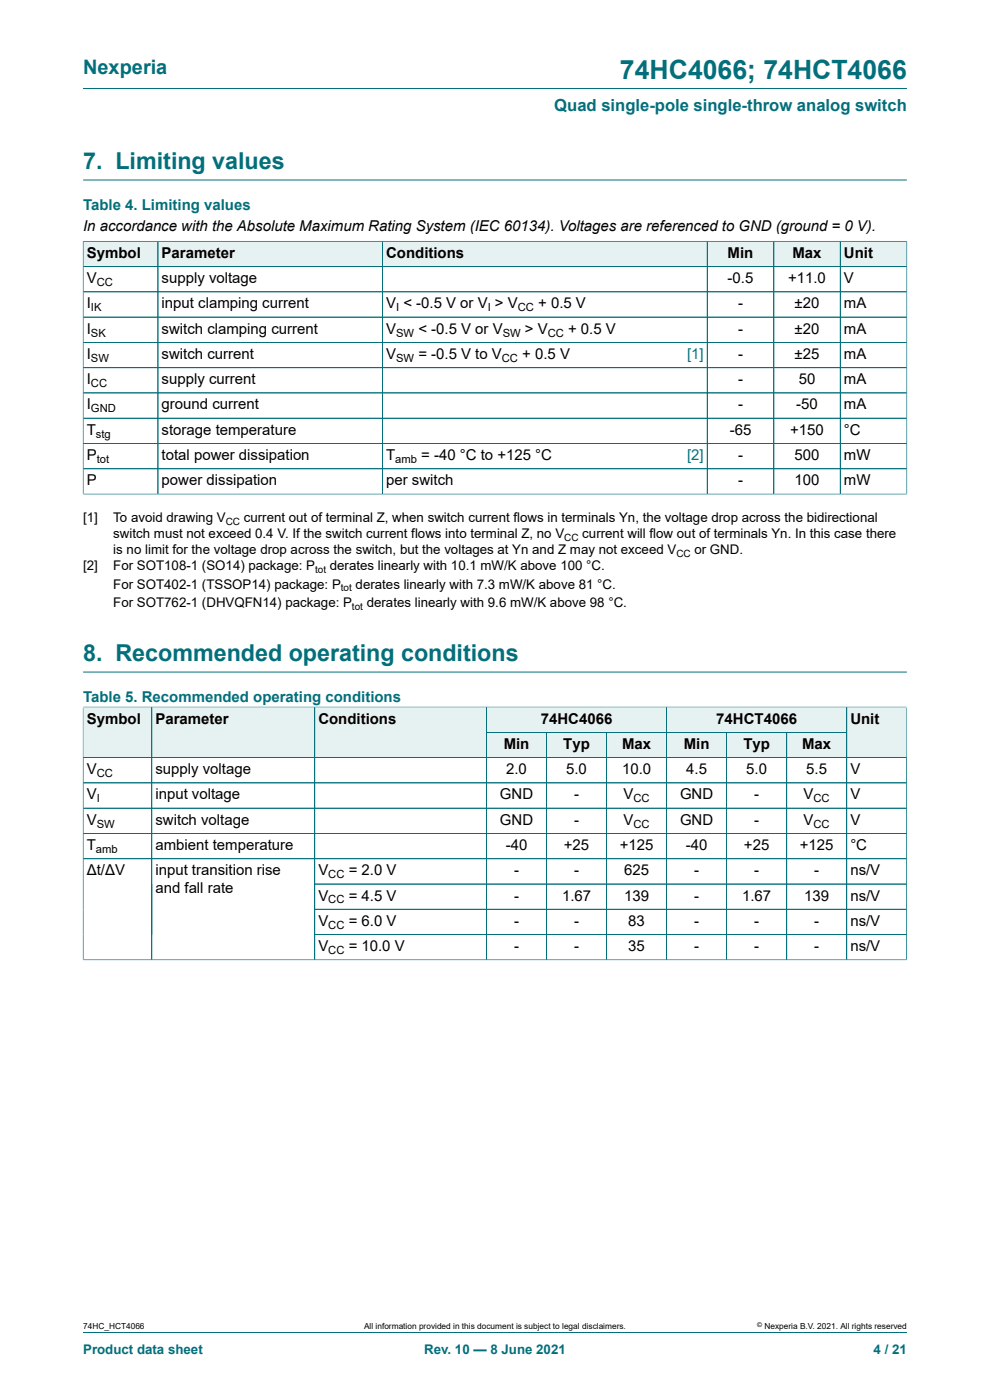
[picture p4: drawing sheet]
<svg xmlns="http://www.w3.org/2000/svg" width="210mm" height="297mm" viewBox="0 0 210 297" stroke-linecap="round" stroke-linejoin="round" font-family="sans-serif">
<defs><g id="words">
<text font-size="5.6" fill="#036f7b" x="131.5" y="16.8">74HC4066; 74HCT4066</text>
<g font-size="4.9" fill="#036f7b">
<text x="17.6" y="35.9">7. Limiting values</text>
<text x="17.6" y="140.2">8. Recommended operating conditions</text>
</g>
<text font-size="4.2" fill="#036f7b" x="17.6" y="15.6">Nexperia</text>
<text font-size="3.5" fill="#036f7b" x="117.6" y="23.7">Quad single-pole single-throw analog switch</text>
<g font-size="3.2" fill="#036f7b">
<text x="17.6" y="44.5">Table 4. Limiting values</text>
<text x="17.6" y="148.9">Table 5. Recommended operating conditions</text>
</g>
<g font-size="3.2">
<text x="17.6" y="49.1">In accordance with the Absolute Maximum Rating System (IEC 60134). Voltages are referenced to GND (ground = 0 V).</text>
<text x="18.4" y="54.7">Symbol</text>
<text x="34.3" y="54.7">Parameter</text>
<text x="81.9" y="54.7">Conditions</text>
<text x="154.4" y="54.7">Min</text>
<text x="168.1" y="54.7">Max</text>
<text x="179" y="54.7">Unit</text>
<text x="18.4" y="60.1">V</text>
<text x="18.4" y="65.4">I</text>
<text x="34.3" y="60.1">supply voltage</text>
<text x="34.3" y="65.4">input clamping current</text>
<text x="81.9" y="65.4">V &lt; -0.5 V or V &gt; V</text>
<text x="114.2" y="65.4">+ 0.5 V</text>
<text x="154.3" y="60.1">-0.5</text>
<text x="156.6" y="65.4">-</text>
<text x="167.2" y="60.1">+11.0</text>
<text x="168.6" y="65.4">±20</text>
<text x="179" y="60.1">V</text>
<text x="179" y="65.4">mA</text>
<text x="18.4" y="70.8">I</text>
<text x="34.3" y="70.8">switch clamping current</text>
<text x="81.9" y="70.8">V</text>
<text x="88.7" y="70.8">&lt; -0.5 V or V</text>
<text x="111.3" y="70.8">&gt; V</text>
<text x="120.5" y="70.8">+ 0.5 V</text>
<text x="156.6" y="70.8">-</text>
<text x="168.6" y="70.8">±20</text>
<text x="179" y="70.8">mA</text>
<text x="18.4" y="76.1">I</text>
<text x="34.3" y="76.1">switch current</text>
<text x="81.9" y="76.1">V</text>
<text x="88.7" y="76.1">= -0.5 V to V</text>
<text x="110.8" y="76.1">+ 0.5 V</text>
<text x="156.6" y="76.1">-</text>
<text x="168.6" y="76.1">±25</text>
<text x="179" y="76.1">mA</text>
<text x="18.4" y="81.5">I</text>
<text x="34.3" y="81.5">supply current</text>
<text x="156.6" y="81.5">-</text>
<text x="169.4" y="81.5">50</text>
<text x="179" y="81.5">mA</text>
<text x="18.4" y="86.9">I</text>
<text x="34.3" y="86.9">ground current</text>
<text x="156.6" y="86.9">-</text>
<text x="168.9" y="86.9">-50</text>
<text x="179" y="86.9">mA</text>
<text x="18.4" y="92.2">T</text>
<text x="34.3" y="92.2">storage temperature</text>
<text x="154.8" y="92.2">-65</text>
<text x="167.6" y="92.2">+150</text>
<text x="179" y="92.2">°C</text>
<text x="18.4" y="97.6">P</text>
<text x="34.3" y="97.6">total power dissipation</text>
<text x="81.9" y="97.6">T</text>
<text x="89.4" y="97.6">= -40 °C to +125 °C</text>
<text x="156.6" y="97.6">-</text>
<text x="168.5" y="97.6">500</text>
<text x="179" y="97.6">mW</text>
<text x="18.4" y="103">P</text>
<text x="34.3" y="103">power dissipation</text>
<text x="81.9" y="103">per switch</text>
<text x="156.6" y="103">-</text>
<text x="168.5" y="103">100</text>
<text x="179" y="103">mW</text>
<text x="18.4" y="153.5">Symbol</text>
<text x="33" y="153.5">Parameter</text>
<text x="67.5" y="153.5">Conditions</text>
<text x="114.7" y="153.5">74HC4066</text>
<text x="151.9" y="153.5">74HCT4066</text>
<text x="180.4" y="153.5">Unit</text>
<text x="106.8" y="158.9">Min</text>
<text x="119.5" y="158.9">Typ</text>
<text x="131.9" y="158.9">Max</text>
<text x="145" y="158.9">Min</text>
<text x="157.7" y="158.9">Typ</text>
<text x="170.1" y="158.9">Max</text>
<text x="18.4" y="164.2">V</text>
<text x="33" y="164.2">supply voltage</text>
<text x="107.4" y="164.2">2.0</text>
<text x="120.1" y="164.2">5.0</text>
<text x="131.9" y="164.2">10.0</text>
<text x="145.6" y="164.2">4.5</text>
<text x="158.3" y="164.2">5.0</text>
<text x="171" y="164.2">5.5</text>
<text x="180.4" y="164.2">V</text>
<text x="18.4" y="169.6">V</text>
<text x="33" y="169.6">input voltage</text>
<text x="106" y="169.6">GND</text>
<text x="121.8" y="169.6">-</text>
<text x="132.3" y="169.6">V</text>
<text x="144.2" y="169.6">GND</text>
<text x="160" y="169.6">-</text>
<text x="170.5" y="169.6">V</text>
<text x="180.4" y="169.6">V</text>
<text x="18.4" y="175">V</text>
<text x="33" y="175">switch voltage</text>
<text x="106" y="175">GND</text>
<text x="121.8" y="175">-</text>
<text x="132.3" y="175">V</text>
<text x="144.2" y="175">GND</text>
<text x="160" y="175">-</text>
<text x="170.5" y="175">V</text>
<text x="180.4" y="175">V</text>
<text x="18.4" y="180.3">T</text>
<text x="18.4" y="185.7">Δt/ΔV</text>
<text x="33" y="180.3">ambient temperature</text>
<text x="33" y="185.7">input transition rise</text>
<text x="67.5" y="185.7">V</text>
<text x="74" y="185.7">= 2.0 V</text>
<text x="107.3" y="180.3">-40</text>
<text x="109" y="185.7">-</text>
<text x="119.6" y="180.3">+25</text>
<text x="121.8" y="185.7">-</text>
<text x="131.5" y="180.3">+125</text>
<text x="132.4" y="185.7">625</text>
<text x="145.5" y="180.3">-40</text>
<text x="147.2" y="185.7">-</text>
<text x="157.8" y="180.3">+25</text>
<text x="160" y="185.7">-</text>
<text x="169.7" y="180.3">+125</text>
<text x="172.7" y="185.7">-</text>
<text x="180.4" y="180.3">°C</text>
<text x="180.4" y="185.7">ns/V</text>
<text x="33" y="189.5">and fall rate</text>
<text x="67.5" y="191">V</text>
<text x="74" y="191">= 4.5 V</text>
<text x="109" y="191">-</text>
<text x="119.2" y="191">1.67</text>
<text x="132.4" y="191">139</text>
<text x="147.2" y="191">-</text>
<text x="157.4" y="191">1.67</text>
<text x="170.6" y="191">139</text>
<text x="180.4" y="191">ns/V</text>
<text x="67.5" y="196.4">V</text>
<text x="74" y="196.4">= 6.0 V</text>
<text x="109" y="196.4">-</text>
<text x="121.8" y="196.4">-</text>
<text x="133.3" y="196.4">83</text>
<text x="147.2" y="196.4">-</text>
<text x="160" y="196.4">-</text>
<text x="172.7" y="196.4">-</text>
<text x="180.4" y="196.4">ns/V</text>
<text x="67.5" y="201.8">V</text>
<text x="74" y="201.8">= 10.0 V</text>
<text x="109" y="201.8">-</text>
<text x="121.8" y="201.8">-</text>
<text x="133.3" y="201.8">35</text>
<text x="147.2" y="201.8">-</text>
<text x="160" y="201.8">-</text>
<text x="172.7" y="201.8">-</text>
<text x="180.4" y="201.8">ns/V</text>
</g>
<g font-size="3.2" fill="#00f">
<text x="145.7" y="76.1">[1]</text>
<text x="145.7" y="97.6">[2]</text>
</g>
<g font-size="2.8">
<text x="17.6" y="110.8">[1]</text>
<text x="24" y="110.8">To avoid drawing V</text>
<text x="51.7" y="110.8">current out of terminal Z, when switch current flows in terminals Yn, the voltage drop across the bidirectional</text>
<text x="24" y="114.1">switch must not exceed 0.4 V. If the switch current flows into terminal Z, no V</text>
<text x="24" y="117.5">is no limit for the voltage drop across the switch, but the voltages at Yn and Z may not exceed V</text>
<text x="123.5" y="114.1">current will flow out of terminals Yn. In this case there</text>
<text x="147.3" y="117.5">or GND.</text>
<text x="17.6" y="120.9">[2]</text>
<text x="24" y="120.9">For SOT108-1 (SO14) package: P</text>
<text x="24" y="124.9">For SOT402-1 (TSSOP14) package: P</text>
<text x="70" y="120.9">derates linearly with 10.1 mW/K above 100 °C.</text>
<text x="75.4" y="124.9">derates linearly with 7.3 mW/K above 81 °C.</text>
<text x="24" y="128.8">For SOT762-1 (DHVQFN14) package: P</text>
<text x="77.8" y="128.8">derates linearly with 9.6 mW/K above 98 °C.</text>
</g>
<g font-size="2.8" fill="#036f7b">
<text x="17.6" y="287.2">Product data sheet</text>
<text x="90" y="287.2">Rev. 10 — 8 June 2021</text>
<text x="185.3" y="287.2">4 / 21</text>
</g>
<g font-size="2.4">
<text x="20.5" y="60.7">CC</text>
<text x="19.3" y="66">IK</text>
<text x="19.3" y="71.4">SK</text>
<text x="84" y="66">I</text>
<text x="84" y="71.4">SW</text>
<text x="103.5" y="66">I</text>
<text x="106.6" y="71.4">SW</text>
<text x="109.8" y="66">CC</text>
<text x="116.2" y="71.4">CC</text>
<text x="19.3" y="76.8">SW</text>
<text x="84" y="76.8">SW</text>
<text x="106.5" y="76.8">CC</text>
<text x="19.3" y="82.1">CC</text>
<text x="19.3" y="87.5">GND</text>
<text x="20.4" y="92.8">stg</text>
<text x="20.5" y="98.2">tot</text>
<text x="83.9" y="98.2">amb</text>
<text x="20.5" y="164.8">CC</text>
<text x="20.5" y="170.2">I</text>
<text x="134.4" y="170.2">CC</text>
<text x="172.6" y="170.2">CC</text>
<text x="20.5" y="175.6">SW</text>
<text x="134.4" y="175.6">CC</text>
<text x="172.6" y="175.6">CC</text>
<text x="20.4" y="180.9">amb</text>
<text x="69.6" y="186.3">CC</text>
<text x="69.6" y="191.7">CC</text>
<text x="69.6" y="197">CC</text>
<text x="69.6" y="202.4">CC</text>
</g>
<g font-size="2.1">
<text x="47.9" y="111.3">CC</text>
<text x="119.7" y="114.7">CC</text>
<text x="143.5" y="118.1">CC</text>
<text x="66.8" y="121.5">tot</text>
<text x="72.3" y="125.4">tot</text>
<text x="74.7" y="129.4">tot</text>
</g>
<g font-size="1.8">
<text x="17.6" y="282">74HC_HCT4066</text>
<text x="77.2" y="282">All information provided in this document is subject to legal disclaimers.</text>
<text x="162.2" y="282">Nexperia B.V. 2021. All rights reserved</text>
</g>
<text font-size="1.4" x="160.6" y="281.6">©</text>
</g></defs>
<path d="M17.6 18.8h174.8M17.6 38.2h174.8" fill="none" stroke="#036f7b" stroke-width=".21"/>
<path d="M17.7 51.3h15.7v5.2h-15.7z" fill="#e6f1f2"/>
<path d="M17.6 51.1v5.5h15.9v-5.4h-15.9" fill="none" stroke="#036f7b" stroke-width=".21"/>
<path d="M33.6 51.3h47.5v5.2h-47.5z" fill="#e6f1f2"/>
<path d="M33.5 51.2h47.6v5.4h-47.6z" fill="none" stroke="#036f7b" stroke-width=".21"/>
<path d="M81.2 51.3h61.8v5.2h-61.8z" fill="#e6f1f2"/>
<path d="M143 51.2h-61.9v5.4h61.9" fill="none" stroke="#036f7b" stroke-width=".21"/>
<path d="M143 51.3h7v5.2h-7z" fill="#e6f1f2"/>
<path d="M143 51.2h7v5.4h-7" fill="none" stroke="#036f7b" stroke-width=".21"/>
<path d="M150.1 51.3h14v5.2h-14z" fill="#e6f1f2"/>
<path d="M150 51.2h14.1v5.4h-14.1z" fill="none" stroke="#036f7b" stroke-width=".21"/>
<path d="M164.2 51.3h14v5.2h-14z" fill="#e6f1f2"/>
<path d="M164.1 51.2h14.1v5.4h-14.1z" fill="none" stroke="#036f7b" stroke-width=".21"/>
<path d="M178.3 51.3h14v5.2h-14z" fill="#e6f1f2"/>
<g fill="none" stroke="#036f7b" stroke-width=".21">
<path d="M17.6 56.6h174.8M17.6 51.3v53.6M17.7 51.2h174.7M33.5 51.3v53.5M81.1 51.3v53.5M150 51.3v53.5M164.1 51.3v53.5M178.2 51.2v53.6M192.4 51.1v53.8M17.6 61.9h174.8M17.6 67.3h174.8M17.6 72.6h174.8"/>
<path d="M17.6 78h174.8M17.6 88.7h174.8M17.6 94.1h174.8M17.6 99.4h174.8M192.4 83.4h-174.8M17.6 104.8h174.8M17.6 142.6h174.8M103.2 150h38.2v5.4h-38.2z"/>
</g>
<path d="M103.3 150.1h38v5.2h-38z" fill="#e6f1f2"/>
<path d="M141.4 150h38.2v5.4h-38.2z" fill="none" stroke="#036f7b" stroke-width=".21"/>
<path d="M141.5 150.1h38v5.2h-38z" fill="#e6f1f2"/>
<path d="M17.6 149.9v10.8h14.6v-10.7h-14.6" fill="none" stroke="#036f7b" stroke-width=".21"/>
<path d="M17.7 150.1h14.4v10.6h-14.4z" fill="#e6f1f2"/>
<path d="M32.2 150h34.6v10.7h-34.6z" fill="none" stroke="#036f7b" stroke-width=".21"/>
<path d="M32.3 150.1h34.4v10.6h-34.4z" fill="#e6f1f2"/>
<path d="M66.8 150h36.4v10.7h-36.4z" fill="none" stroke="#036f7b" stroke-width=".21"/>
<g fill="#e6f1f2">
<path d="M66.8 150.1h36.3v10.6h-36.3z"/>
<path d="M103.3 155.4h12.6v5.3h-12.6z"/>
</g>
<path d="M103.2 155.4h12.7v5.3h-12.7z" fill="none" stroke="#036f7b" stroke-width=".21"/>
<path d="M116 155.4h12.6v5.3h-12.6z" fill="#e6f1f2"/>
<path d="M115.9 155.4h12.8v5.3h-12.8z" fill="none" stroke="#036f7b" stroke-width=".21"/>
<path d="M128.7 155.4h12.6v5.3h-12.6z" fill="#e6f1f2"/>
<path d="M128.7 155.4h12.7v5.3h-12.7z" fill="none" stroke="#036f7b" stroke-width=".21"/>
<path d="M141.5 155.4h12.6v5.3h-12.6z" fill="#e6f1f2"/>
<path d="M141.4 155.4h12.7v5.3h-12.7z" fill="none" stroke="#036f7b" stroke-width=".21"/>
<path d="M154.2 155.4h12.6v5.3h-12.6z" fill="#e6f1f2"/>
<path d="M154.1 155.4h12.8v5.3h-12.8z" fill="none" stroke="#036f7b" stroke-width=".21"/>
<path d="M166.9 155.4h12.6v5.3h-12.6z" fill="#e6f1f2"/>
<path d="M192.3 149.9v10.8h-25.4v-5.3h12.7M192.4 150h-12.8v10.7" fill="none" stroke="#036f7b" stroke-width=".21"/>
<path d="M179.7 150.1h12.6v10.6h-12.6z" fill="#e6f1f2"/>
<g fill="none" stroke="#036f7b" stroke-width=".21">
<path d="M17.6 150.1v53.6M17.7 150h174.6M32.2 150.1v53.5M66.8 150.1v53.5M103.2 150.1v53.5M103.3 155.4h76.2M115.9 155.4v48.2M128.7 155.4v48.2M141.4 150.1v53.5M154.1 155.4v48.2M166.9 155.4v48.2M179.6 150.1v53.5"/>
<path d="M192.3 150.1v53.6M17.6 160.7h174.7M17.6 171.5h174.7M192.3 166.1h-174.7M192.3 176.8h-174.7M66.8 187.5h125.5M66.8 198.3h125.5M192.3 182.2h-174.7M192.3 192.9h-125.5M192.4 203.6h-174.8M17.6 282.6h174.8"/>
</g>
<use href="#words"/>
</svg>
